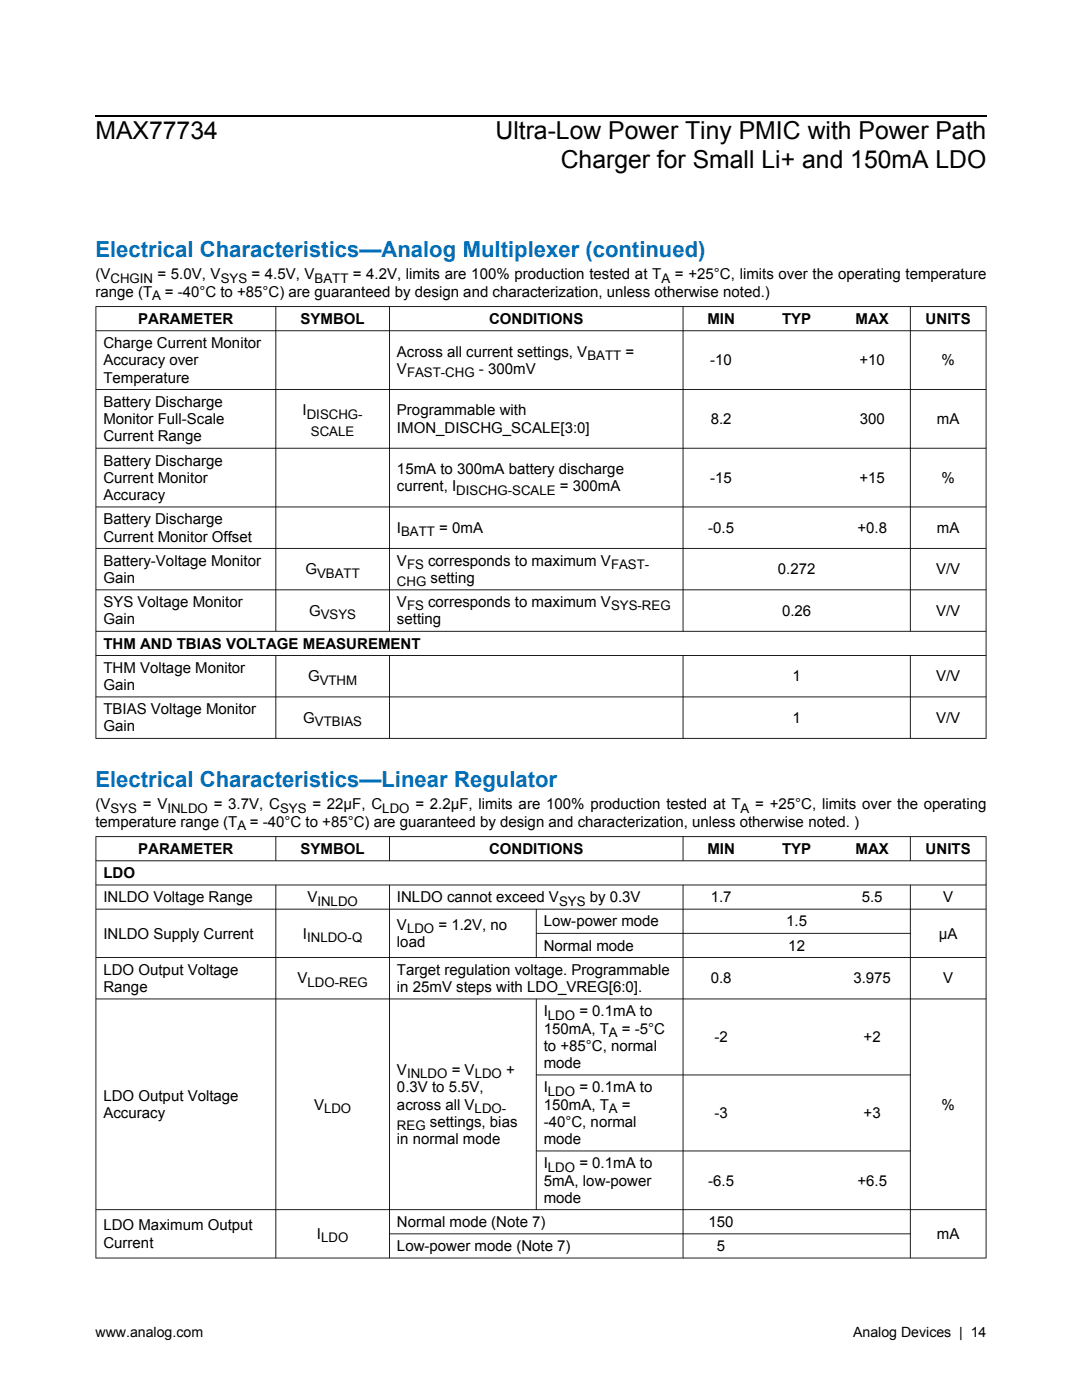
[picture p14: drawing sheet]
<svg xmlns="http://www.w3.org/2000/svg" width="216mm" height="279mm" viewBox="0 0 216 279" stroke-linecap="round" stroke-linejoin="round" font-family="sans-serif">
<defs><g id="words">
<g font-size="4.9">
<text x="19" y="27.8">MAX77734</text>
<text x="98.9" y="27.8">Ultra-Low Power Tiny PMIC with Power Path</text>
<text x="111.9" y="33.5">Charger for Small Li+ and 150mA LDO</text>
</g>
<g font-size="4.4" fill="#006fb9">
<text x="19" y="51.3">Electrical Characteristics—Analog Multiplexer (continued)</text>
<text x="19" y="157.1">Electrical Characteristics—Linear Regulator</text>
</g>
<g font-size="3">
<text x="19" y="55.8">(V</text>
<text x="19" y="59.2">range (T</text>
<text x="27.6" y="64.6">PARAMETER</text>
<text x="60" y="64.6">SYMBOL</text>
<text x="97.6" y="64.6">CONDITIONS</text>
<text x="141.1" y="64.6">MIN</text>
<text x="156.1" y="64.6">TYP</text>
<text x="170.7" y="64.6">MAX</text>
<text x="184.7" y="64.6">UNITS</text>
<text x="20.6" y="69.5">Charge Current Monitor</text>
<text x="79.2" y="71.2">Across all current settings, V</text>
<text x="20.6" y="72.9">Accuracy over</text>
<text x="20.6" y="76.4">Temperature</text>
<text x="79.2" y="74.6">V</text>
<text x="141.7" y="72.9">-10</text>
<text x="171.5" y="72.9">+10</text>
<text x="187.9" y="72.9">%</text>
<text x="20.6" y="81.2">Battery Discharge</text>
<text x="60.4" y="82.9">I</text>
<text x="79.2" y="82.9">Programmable with</text>
<text x="20.6" y="84.6">Monitor Full-Scale</text>
<text x="20.6" y="88.1">Current Range</text>
<text x="79.2" y="86.4">IMON_DISCHG_SCALE[3:0]</text>
<text x="141.8" y="84.6">8.2</text>
<text x="171.5" y="84.6">300</text>
<text x="187" y="84.6">mA</text>
<text x="20.6" y="92.9">Battery Discharge</text>
<text x="79.2" y="94.6">15mA to 300mA battery discharge</text>
<text x="20.6" y="96.4">Current Monitor</text>
<text x="20.6" y="99.8">Accuracy</text>
<text x="79.2" y="98.1">current, I</text>
<text x="141.7" y="96.4">-15</text>
<text x="171.5" y="96.4">+15</text>
<text x="187.9" y="96.4">%</text>
<text x="20.6" y="104.6">Battery Discharge</text>
<text x="79.2" y="106.3">I</text>
<text x="141.3" y="106.3">-0.5</text>
<text x="171.1" y="106.3">+0.8</text>
<text x="187" y="106.3">mA</text>
<text x="20.6" y="108.1">Current Monitor Offset</text>
<text x="20.6" y="112.9">Battery-Voltage Monitor</text>
<text x="79.2" y="112.9">V</text>
<text x="20.6" y="116.3">Gain</text>
<text x="60.9" y="114.6">G</text>
<text x="155.2" y="114.6">0.272</text>
<text x="186.8" y="114.6">V/V</text>
<text x="20.6" y="121.2">SYS Voltage Monitor</text>
<text x="20.6" y="124.6">Gain</text>
<text x="61.7" y="122.9">G</text>
<text x="79.2" y="121.2">V</text>
<text x="79.2" y="124.6">setting</text>
<text x="156.1" y="122.9">0.26</text>
<text x="186.8" y="122.9">V/V</text>
<text x="20.6" y="129.4">THM AND TBIAS VOLTAGE MEASUREMENT</text>
<text x="20.6" y="134.3">THM Voltage Monitor</text>
<text x="20.6" y="137.7">Gain</text>
<text x="61.5" y="136">G</text>
<text x="158.1" y="136">1</text>
<text x="186.8" y="136">V/V</text>
<text x="20.6" y="142.5">TBIAS Voltage Monitor</text>
<text x="20.6" y="146">Gain</text>
<text x="60.5" y="144.3">G</text>
<text x="158.1" y="144.3">1</text>
<text x="186.8" y="144.3">V/V</text>
<text x="19" y="161.6">(V</text>
<text x="19" y="165">temperature range (T</text>
<text x="27.6" y="170.4">PARAMETER</text>
<text x="60" y="170.4">SYMBOL</text>
<text x="97.6" y="170.4">CONDITIONS</text>
<text x="141.1" y="170.4">MIN</text>
<text x="156.1" y="170.4">TYP</text>
<text x="170.7" y="170.4">MAX</text>
<text x="184.7" y="170.4">UNITS</text>
<text x="20.6" y="175.2">LDO</text>
<text x="20.6" y="180.1">INLDO Voltage Range</text>
<text x="61.3" y="180.1">V</text>
<text x="79.2" y="180.1">INLDO cannot exceed V</text>
<text x="79.2" y="185.6">V</text>
<text x="108.5" y="184.9">Low-power mode</text>
<text x="141.8" y="180.1">1.7</text>
<text x="156.9" y="184.9">1.5</text>
<text x="172" y="180.1">5.5</text>
<text x="188.2" y="180.1">V</text>
<text x="20.6" y="187.3">INLDO Supply Current</text>
<text x="60.4" y="187.3">I</text>
<text x="79.2" y="189">load</text>
<text x="108.5" y="189.7">Normal mode</text>
<text x="157.3" y="189.7">12</text>
<text x="187.3" y="187.3">μA</text>
<text x="20.6" y="194.5">LDO Output Voltage</text>
<text x="20.6" y="198">Range</text>
<text x="59.4" y="196.3">V</text>
<text x="79.2" y="194.5">Target regulation voltage. Programmable</text>
<text x="79.2" y="198">in 25mV steps with LDO_VREG[6:0].</text>
<text x="141.8" y="196.3">0.8</text>
<text x="170.3" y="196.3">3.975</text>
<text x="188.2" y="196.3">V</text>
<text x="108.5" y="202.8">I</text>
<text x="108.5" y="206.3">150mA, T</text>
<text x="108.5" y="209.7">to +85°C, normal</text>
<text x="142.6" y="208">-2</text>
<text x="172.3" y="208">+2</text>
<text x="79.2" y="214.5">V</text>
<text x="108.5" y="213.2">mode</text>
<text x="20.6" y="219.7">LDO Output Voltage</text>
<text x="62.7" y="221.4">V</text>
<text x="79.2" y="218">0.3V to 5.5V,</text>
<text x="79.2" y="221.4">across all V</text>
<text x="108.5" y="218">I</text>
<text x="108.5" y="221.4">150mA, T</text>
<text x="187.9" y="221.4">%</text>
<text x="20.6" y="223.2">Accuracy</text>
<text x="108.5" y="224.9">-40°C, normal</text>
<text x="142.6" y="223.2">-3</text>
<text x="172.3" y="223.2">+3</text>
<text x="79.2" y="228.3">in normal mode</text>
<text x="108.5" y="228.3">mode</text>
<text x="108.5" y="233.2">I</text>
<text x="108.5" y="236.6">5mA, low-power</text>
<text x="141.3" y="236.6">-6.5</text>
<text x="171.1" y="236.6">+6.5</text>
<text x="20.6" y="245.6">LDO Maximum Output</text>
<text x="79.2" y="244.9">Normal mode (Note 7)</text>
<text x="108.5" y="240">mode</text>
<text x="141.4" y="244.9">150</text>
<text x="20.6" y="249">Current</text>
<text x="63.2" y="247.3">I</text>
<text x="79.2" y="249.7">Low-power mode (Note 7)</text>
<text x="143.1" y="249.7">5</text>
<text x="187" y="247.3">mA</text>
</g>
<g font-size="2.8">
<text x="19" y="266.8">www.analog.com</text>
<text x="170.2" y="266.8">Analog Devices | 14</text>
</g>
<g font-size="2.6">
<text x="22" y="56.4">CHGIN = 5.0V, VSYS = 4.5V, VBATT = 4.2V, limits are 100% production tested at TA = +25°C, limits over the operating temperature</text>
<text x="30.4" y="59.9">A = -40°C to +85°C) are guaranteed by design and characterization, unless otherwise noted.)</text>
<text x="117.2" y="71.8">BATT =</text>
<text x="81.2" y="75.3">FAST-CHG - 300mV</text>
<text x="61.2" y="83.6">DISCHG-</text>
<text x="62" y="87">SCALE</text>
<text x="91" y="98.7">DISCHG-SCALE = 300mA</text>
<text x="80" y="107">BATT = 0mA</text>
<text x="81.2" y="113.6">FS corresponds to maximum VFAST-</text>
<text x="63.3" y="115.3">VBATT</text>
<text x="79.2" y="117">CHG setting</text>
<text x="64" y="123.6">VSYS</text>
<text x="81.2" y="121.8">FS corresponds to maximum VSYS-REG</text>
<text x="63.8" y="136.6">VTHM</text>
<text x="62.8" y="144.9">VTBIAS</text>
<text x="22" y="162.2">SYS = VINLDO = 3.7V, CSYS = 22μF, CLDO = 2.2μF, limits are 100% production tested at TA = +25°C, limits over the operating</text>
<text x="47.4" y="165.7">A = -40°C to +85°C) are guaranteed by design and characterization, unless otherwise noted. )</text>
<text x="63.3" y="180.7">INLDO</text>
<text x="111.5" y="180.7">SYS by 0.3V</text>
<text x="61.3" y="188">INLDO-Q</text>
<text x="81.2" y="186.2">LDO = 1.2V, no</text>
<text x="61.4" y="196.9">LDO-REG</text>
<text x="109.3" y="203.5">LDO = 0.1mA to</text>
<text x="121.5" y="206.9">A = -5°C</text>
<text x="81.2" y="215.2">INLDO = VLDO +</text>
<text x="109.3" y="218.6">LDO = 0.1mA to</text>
<text x="64.7" y="222.1">LDO</text>
<text x="79.2" y="225.5">REG settings, bias</text>
<text x="94.7" y="222.1">LDO-</text>
<text x="121.5" y="222.1">A =</text>
<text x="109.3" y="233.8">LDO = 0.1mA to</text>
<text x="64.1" y="247.9">LDO</text>
</g>
</g></defs>
<g fill="none" stroke="#000" stroke-width=".2">
<path d="M19 66h177.8M19 77.7h177.8M55 61.1v65M77.7 61.1v65M136.3 61.1v65M181.6 61.1v65M19 89.5h177.8M19 101.2h177.8M19 109.4h177.8M19 117.7h177.8M19 126h177.8M19 130.8h177.8"/>
<path d="M19 139.1h177.8M55 130.7v16.7M77.7 130.7v16.7M136.3 130.7v16.7M181.6 130.7v16.7M19 171.8h177.8M19 176.6h177.8M55 166.9v5M55 176.5v74.7M77.7 166.9v5M77.7 176.5v74.7M136.3 166.9v5"/>
<path d="M136.3 176.5v74.7M181.6 166.9v5M181.6 176.5v74.7M19 181.4h177.8M19 191.1h177.8M19 199.4h177.8M106.9 186.3h74.8M107 181.4v9.8M107 199.3v42.2M106.9 214.5h74.8M106.9 229.7h74.8M19 241.4h177.8"/>
<path d="M77.6 246.2h104.1"/>
</g>
<path d="M19 61.1h177.8v86.3h-177.8l.2-.1h177.5v-86h-177.5v86l-.2 .1zM19 166.9h177.8v84.3h-177.8l.2-.2h177.5v-83.9h-177.5v83.9l-.2 .2z" fill="#000"/>
<path d="M19 23.1h177.8" fill="none" stroke="#000" stroke-width=".26"/>
<use href="#words"/>
</svg>
